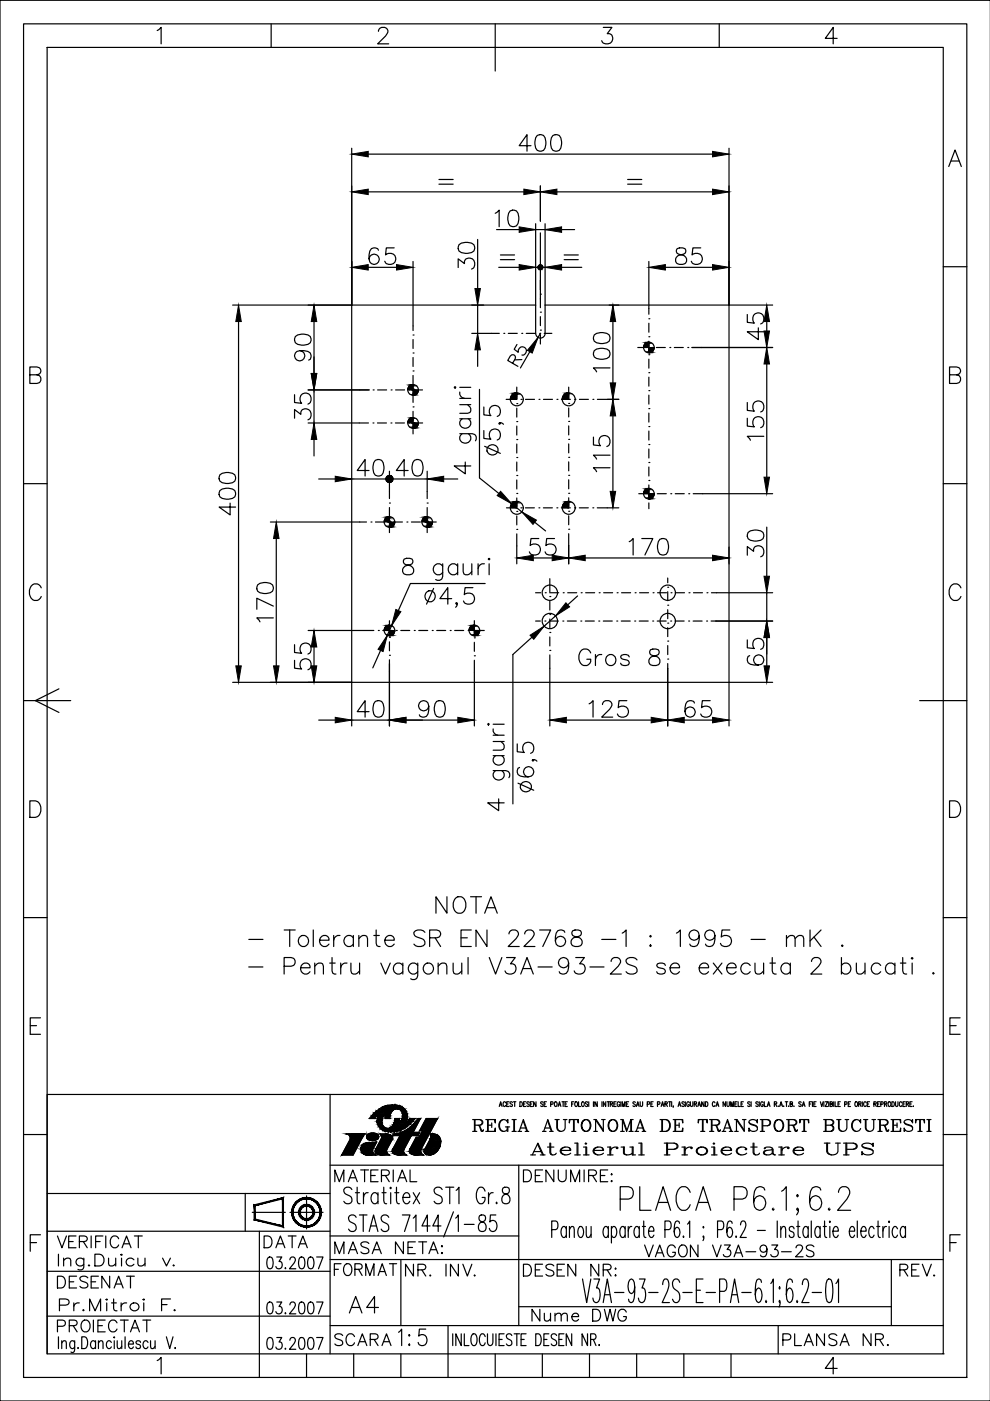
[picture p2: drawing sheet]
<svg xmlns="http://www.w3.org/2000/svg" width="210mm" height="297mm" viewBox="0 0 210 297" stroke-linecap="round" stroke-linejoin="round" font-family="sans-serif">
<defs><g id="words">
<text font-size="10.1" x="130.2" y="258.9">PLACA P6.1;6.2</text>
<text font-size="8.4" x="51.5" y="208.8">- Pentru vagonul V3A-93-2S se executa 2 bucati .</text>
<g font-size="7.9">
<text x="107.6" y="97.7" transform="rotate(-90 107.6 97.7)">5,5</text>
<text x="114.7" y="169" transform="rotate(-90 114.7 169)">6,5</text>
</g>
<g font-size="7.5">
<text x="112.5" y="79" transform="rotate(-90 112.5 79)">R5</text>
<text x="88.9" y="129.8">4,5</text>
</g>
<g font-size="7.1">
<text x="109" y="33.2">400</text>
<text x="103.7" y="49.4">10</text>
<text x="76.9" y="57.1">65</text>
<text x="101.6" y="58.2" transform="rotate(-90 101.6 58.2)">30</text>
<text x="142.2" y="57.1">85</text>
<text x="163" y="73.4" transform="rotate(-90 163 73.4)">45</text>
<text x="130.2" y="80.1" transform="rotate(-90 130.2 80.1)">100</text>
<text x="163" y="94.5" transform="rotate(-90 163 94.5)">155</text>
<text x="130.2" y="101.2" transform="rotate(-90 130.2 101.2)">115</text>
<text x="74.4" y="102.3">40</text>
<text x="82.9" y="102.3">40</text>
<text x="50.8" y="110.4" transform="rotate(-90 50.8 110.4)">400</text>
<text x="111.1" y="118.9">55</text>
<text x="132.3" y="118.9">170</text>
<text x="163" y="119.2" transform="rotate(-90 163 119.2)">30</text>
<text x="58.9" y="133" transform="rotate(-90 58.9 133)">170</text>
<text x="163" y="142.2" transform="rotate(-90 163 142.2)">65</text>
<text x="91.4" y="194.7">NOTA</text>
<text x="51.5" y="201.8">- Tolerante SR EN 22768 -1 : 1995 - mK .</text>
<text x="72.7" y="279.8">A4</text>
<text x="83.3" y="286.5">1:5</text>
</g>
<g font-size="6.6">
<text x="66.7" y="77.6" transform="rotate(-90 66.7 77.6)">90</text>
<text x="66.7" y="90.3" transform="rotate(-90 66.7 90.3)">35</text>
<text x="66.7" y="143.2" transform="rotate(-90 66.7 143.2)">55</text>
<text x="121.4" y="142.2">Gros 8</text>
<text x="74.4" y="153.1">40</text>
<text x="87.5" y="153.1">90</text>
<text x="123.8" y="153.1">125</text>
<text x="143.9" y="153.1">65</text>
</g>
<text font-size="6.2" x="10.9" y="274.5">DESENAT</text>
<g font-size="5.7">
<text x="99.1" y="240.9">REGIA AUTONOMA DE TRANSPORT BUCURESTI</text>
<text x="69.8" y="251.9">MATERIAL</text>
<text x="109.7" y="251.9">DENUMIRE:</text>
<text x="111.1" y="246.2">Atelierul Proiectare UPS</text>
<text x="10.9" y="265.6">VERIFICAT</text>
<text x="54.7" y="265.6">DATA</text>
<text x="69.8" y="267.1">MASA NETA:</text>
<text x="135.5" y="267.8">VAGON V3A-93-2S</text>
<text x="69.5" y="271.6">FORMAT</text>
<text x="84.7" y="271.6">NR. INV.</text>
<text x="109.7" y="271.6">DESEN NR:</text>
<text x="189.4" y="271.6">REV.</text>
<text x="11.3" y="279">Pr.Mitroi F.</text>
<text x="111.5" y="281.2">Nume DWG</text>
<text x="10.9" y="283.6">PROIECTAT</text>
<text x="69.8" y="286.5">SCARA</text>
<text x="164.7" y="286.5">PLANSA NR.</text>
</g>
<g font-size="4">
<text x="91.7" y="40.2">=</text>
<text x="131.9" y="40.2">=</text>
<text x="104.8" y="56.4">=</text>
<text x="118.5" y="56.4">=</text>
</g>
</g></defs>
<!-- layer: 0 -->
<path d="M200 287h.1" fill="none" stroke="#000" stroke-width=".21"/>
<g fill="#000" stroke="#000" stroke-width=".21">
<path d="M110.1 56.1l3.5 .6-3.5 .6zM115.6 56.7l3.5-.6v1.2zM106.1 104.2l2.4 2.6-3.1-1.7zM110.6 108.5l3.1 1.8-.7 .9zM82.1 134.7l-.9 3.4-1-.4zM83.9 129.2l1.1 .5-2 2.9zM112.4 134.7l3-1.9-2.2 2.7zM120 127.8l.8 .9-3 1.9zM83.5 238.2l1.4 1.5-1.6-1.1zM83.7 234.3l.9 .1zM83.7 235.2l.5-.1zM84.3 235.1l.4 .1z"/>
<path d="M84.5 238.1l.9 .8-.5 .8zM84.6 234.4l.5 .2zM83.3 238.6l1.6 1.1zM85.1 234.6l.7 .6zM84.5 238.1h1.4l-.5 .8zM85.4 238.9l.4 .4-.9 .4zM85.9 238.1l-.1 1.2-.4-.4zM85.9 238.1l.5 .8-.6 .4zM86.3 236.2l.1 .6zM86.1 239.6l.4-.3 1.1 .8zM74.2 241.4l2.7-.3-2.7 .6zM76.5 243.7l2.5 .2 .1 .6z"/>
<path d="M77.7 240.9v.3zM78.8 240.2h.1v1.6zM78.9 241.8h.2zM78.8 240.2l.1 1.6zM79.6 243.7v.5zM79.6 244.2l.2 .4zM80.7 240.6l.2 .4zM80.8 244.9l1.5-.2 .3 .2zM79.8 244.6l1 .3zM82 244l.1 .5zM82.9 240.7l.3 .4zM83.2 241.1l-.1 .5z"/>
<path d="M83.2 243.7v.5zM83.2 244.2l.3 .4zM83.3 240.4h.5l-.4 .4zM83.8 240.4l1.2-.1zM83.5 244.6l1 .3zM85.6 244.1l.1 .4zM85.6 243.7v.2zM86.9 243.7l-.1 .5zM86.8 244.2l.3 .4zM87.6 240.1h1.4l-.4 .7zM87.1 244.6l1 .3zM89.2 244.1l.1 .4z"/>
<path d="M89.3 243.7l-.1 .2zM90 243.8l-.1 .5zM89.9 244.3l.4 .4zM91.9 240.4l-.7 1.1zM90.3 244.7l1 .2zM91.6 240.4l-.3 .9zM91.4 240.8v.2zM91.9 244.7l.8-.7zM93.3 243.1l-.6 .9zM93.5 242l-.2 1.1z"/>
<path d="M78.8 236.5l.7 .6h-1.2zM78.8 236.5l.7 .6 .3-.4z"/>
<path d="M79.3 236l.5 .7-1-.2zM79.3 236l.5 .7 .3-.3z"/>
<path d="M79.3 236l.5-.4 .3 .8zM79.8 235.6l.3 .8 .3-.2z"/>
<path d="M79.8 235.6l.6-.5v1.1zM80.4 235.1v1.1h1.4z"/>
<path d="M79.9 237.6l.2 .6zM79.9 237.8l.2 .4z"/>
<path d="M79.9 237.6l.2 .6 .9-.7zM80.1 238.2l.9-.7v.5z"/>
<path d="M80 237.1l-.1 .5 1.2-.5zM79.9 237.6l1.2-.5-.1 .4z"/>
<path d="M80.1 238.2l.2 .6 .7-.8zM81 238l.1 .4-.8 .4z"/>
<path d="M80.1 236.7l-.1 .4 1.4-.5zM80 237.1l1.4-.5-.3 .5z"/>
<path d="M80.3 238.8l.4 .5 .4-.9zM81.1 238.4l.1 .4-.5 .5z"/>
<path d="M80.4 235.1l.7-.4 .7 1.5zM81.1 234.7l.7 1.5z"/>
<path d="M80.4 236.2l-.3 .5 1.7-.5zM80.1 236.7l1.7-.5-.4 .4z"/>
<path d="M80.7 239.3l.5 .4v-.9zM81.2 238.8l.4 .3-.4 .6z"/>
<path d="M81.6 239.1l-.4 .6 .5 .2zM81.6 239.1l.3 .1-.2 .7z"/>
<path d="M81.9 239.2l-.2 .7 .6 .1zM81.9 239.2l.4 .1v.7z"/>
<path d="M81.8 234.4h.4l-.4 1.8zM82.2 234.4l-.4 1.8zM81.8 234.4v1.8zM81.1 234.7l.7 1.5v-1.8z"/>
<path d="M82.3 239.3v.7h.5zM82.3 239.3l.4-.2 .1 .9z"/>
<path d="M81.7 236.8h.9v.3zM81.7 236.8v.3h.9z"/>
<path d="M81.7 236.5l1-.1-.1 .4zM81.7 236.5v.3h.9z"/>
<path d="M81.8 236.2l1.1-.3-.2 .5zM81.8 236.2l-.1 .3 1-.1z"/>
<path d="M83.1 234.3h.6l-1.9 1.9zM83.7 234.3l-1.9 1.9zM83.1 234.3l-1.3 1.9zM82.2 234.4l-.4 1.8 1.3-1.9z"/>
<path d="M81.8 236.2l1.6-.9-.5 .6zM81.8 236.2l1.1-.3z"/>
<path d="M83 239l.5 1 .6-.1zM83.3 238.6l.8 1.3-1.1-.9z"/>
<path d="M83.6 238l-.1 .2 1-.1zM83.5 238.2l1-.1 .4 1.6z"/>
<path d="M83.7 237.1v.5l1-.5zM83.7 237.6l1-.5-.1 .5z"/>
<path d="M83.7 237.6l-.1 .4 1-.4zM83.6 238l1-.4-.1 .5z"/>
<path d="M83.7 234.3l.2 .8-.5 .2zM83.7 234.3l-1.9 1.9 1.6-.9z"/>
<path d="M83.3 238.6l.8 1.3 .8-.2zM83.3 238.6l1.6 1.1z"/>
<path d="M84.1 235.1h.4zM84.1 235.1h.4z"/>
<path d="M83.9 235.1l.7-.7-.1 .7zM83.7 234.3l.2 .8 .7-.7z"/>
<path d="M85 237.6l.9 .5h-1.4zM85 237.6l.9 .5 .2-.4z"/>
<path d="M84.5 235.1l.6-.5-.2 .7zM84.6 234.4l-.1 .7 .6-.5z"/>
<path d="M85.2 237.2l.9 .5-1.1-.1zM85.2 237.2l.9 .5 .2-.4z"/>
<path d="M84.9 235.3l.9-.1-.7 .4zM85.1 234.6l-.2 .7 .9-.1z"/>
<path d="M85.3 236.8l1 .5-1.1-.1zM85.3 236.8l1 .5 .1-.5z"/>
<path d="M85.1 235.6h1l-.8 .5zM85.1 235.6h1l-.3-.4z"/>
<path d="M85.4 236.5l1 .3h-1.1zM85.4 236.5l1 .3-.1-.6z"/>
<path d="M85.3 236.1l1 .1-.9 .3zM85.3 236.1l1 .1-.2-.6z"/>
<path d="M85.2 240.1h2.4l-2-.2zM85.2 240.1h2.4l-2.1 .1z"/>
<path d="M85.6 239.9l2 .2-1.5-.5zM85.6 239.9l2 .2z"/>
<path d="M85.9 238.1l1.1 .2-.7-.5zM85.9 238.1l1.1 .2-.6 .6z"/>
<path d="M86.6 237.5l-.3 .3h1.3zM86.3 237.8h1.3l-.6 .5z"/>
<path d="M86.8 237.1l-.2 .4 1.5-.4zM86.6 237.5l1.5-.4-.5 .7z"/>
<path d="M87 238.9l.6 1.2-.3-1.5zM87 238.9l.6 1.2zM86.5 239.3l1.1 .8zM86.5 239.3l.5-.4 .6 1.2z"/>
<path d="M88.2 237.7l-.4 .5-.2 1.9zM87.8 238.2l-.2 1.9zM87.3 238.6l.3 1.5zM87.8 238.2l-.2 1.9-.3-1.5z"/>
<path d="M88.6 237.1l-.4 .6 .9-.6zM88.2 237.7l.9-.6-1.5 3z"/>
<path d="M89.6 239.7l-.8 1.4 4-4zM92.8 237.1l-3.5 6.6-.5-2.6z"/>
<path d="M90.3 237.1l-1.3 2.6 3.8-2.6zM89 239.7l3.8-2.6-3.2 2.6z"/>
<path d="M53.9 255.4l.2 .2 6-1.7zM54.1 255.6l6-1.7-.2 .3zM60.1 253.9l-.2 .3 .2 6zM59.9 254.2l.2 6-.2-.3zM53.9 258.6l6.2 1.6-.2-.3zM53.9 258.6l.2-.1 5.8 1.4zM53.9 255.4v3.2l.2-.1zM53.9 255.4l.2 .2v2.9z"/>
<path d="M64.8 258.4l.2 .3h-.3zM64.8 258.4l.2 .3v-.3zM65 258.4l.2 .3h-.2zM65 258.4l.2 .3v-.3zM65.2 258.4l.3 .2-.3 .1zM65.2 258.4l.3 .2-.1-.2zM65.4 258.4l.3 .1-.2 .1zM65.4 258.4l.3 .1-.1-.2zM65.6 258.3l.3 .1-.2 .1zM65.6 258.3l.3 .1-.1-.2zM65.8 258.2h.3l-.2 .2zM65.8 258.2h.3l-.1-.2zM66 258h.3l-.2 .2zM66.1 257.8l-.1 .2h.3zM66.1 257.8h.3l-.1 .2zM66.2 257.7l-.1 .1h.3zM66.2 257.7l.3-.1-.1 .2zM66.3 257.5l-.1 .2 .3-.1zM66.3 257.5l.3-.2-.1 .3zM66.3 257.3v.2l.3-.2zM66.3 257.3l.3-.3v.3zM66.4 257l-.1 .3 .3-.3zM66.6 256.8v.2h-.2zM66.3 256.8l.1 .2 .2-.2zM66.5 256.5l.1 .3h-.3zM66.3 256.6v.2l.2-.3zM66.4 256.3l.1 .2-.2 .1zM66.2 256.4l.1 .2 .1-.3zM66.3 256.1l.1 .2-.2 .1zM66.1 256.2l.1 .2 .1-.3zM66.1 255.9l.2 .2-.2 .1zM66 256.1l.1 .1v-.3zM65.9 255.7l.2 .2-.1 .2zM65.9 255.7l-.1 .2 .2 .2zM65.7 255.6l.2 .1-.1 .2zM65.7 255.6l-.1 .2 .2 .1zM65.5 255.5l.2 .1-.1 .2zM65.5 255.5l-.1 .2 .2 .1zM65.2 255.4l.3 .1-.1 .2zM65.2 255.4v.3h.2zM65 255.4h.2v.3zM65 255.4v.3h.2zM64.7 255.4h.3v.3zM64.7 255.4l.1 .3h.2zM64.5 255.5l.2-.1 .1 .3zM64.5 255.5l.1 .2h.2zM64.3 255.6l.2-.1 .1 .2zM64.3 255.6l.1 .2 .2-.1zM64 255.7l.3-.1 .1 .2zM64 255.7l.2 .2 .2-.1zM63.8 255.9l.2-.2 .2 .2zM63.8 255.9l.2 .2 .2-.2zM63.8 255.9l.2 .2h-.3zM63.7 256.1l.2 .1 .1-.1zM63.7 256.1l.2 .1-.4 .1zM63.5 256.3l.3 .1 .1-.2zM63.5 256.3l.3 .1-.4 .1zM63.4 256.5l.3 .1 .1-.2zM63.4 256.5l.3 .1-.3 .2zM63.4 256.8h.2l.1-.2zM63.4 256.8h.2l-.2 .2zM63.4 257h.2v-.2zM63.4 257h.2l-.2 .3zM63.6 257l-.2 .3h.2zM63.4 257.3h.2l-.2 .3zM63.6 257.3l-.2 .3 .3-.1zM63.4 257.6l.3-.1-.2 .3zM63.7 257.5l-.2 .3 .3-.1zM63.5 257.8l.3-.1-.1 .3zM63.8 257.7l-.1 .3 .2-.2zM63.7 258l.2-.2-.1 .4zM63.9 257.8l-.1 .4 .2-.2zM64 258v.4l-.2-.2zM64 258v.4l.2-.2zM64.2 258.2l.1 .3-.3-.1zM64.2 258.2l.1 .3 .1-.2zM64.4 258.3l.1 .3-.2-.1zM64.4 258.3l.1 .3 .1-.2zM64.6 258.4l.1 .3-.2-.1zM64.6 258.4l.1 .3 .1-.3z"/>
<path d="M65 253.9h.3v.3zM65 253.9v.3h.3zM64.6 253.9h.4v.3zM64.6 253.9l.1 .3h.3zM64.3 254l.3-.1 .1 .3zM64.3 254l.1 .2h.3zM64 254.1l.3-.1 .1 .2zM64 254.1v.2l.4-.1zM63.6 254.2l.4-.1v.2zM63.6 254.2l.1 .3 .3-.2zM63.3 254.4l.3-.2 .1 .3zM63.3 254.4l.2 .2 .2-.1zM63 254.6l.3-.2 .2 .2zM63 254.6l.2 .2 .3-.2zM62.8 254.8l.2-.2 .2 .2zM62.8 254.8l.2 .2 .2-.2zM62.8 254.8l.2 .2-.5 .1zM62.5 255.1l.2 .2 .3-.3zM62.5 255.1l.2 .2-.4 .1zM62.3 255.4l.3 .1 .1-.2zM62.3 255.4l.3 .1-.4 .2zM62.2 255.7l.2 .1 .2-.3zM62.2 255.7l.2 .1-.4 .2zM62 256l.3 .1 .1-.3zM62 256l.3 .1-.4 .2zM61.9 256.3l.3 .1 .1-.3zM61.9 256.3l.3 .1-.3 .3zM61.9 256.7h.2l.1-.3zM61.9 256.7h.2l-.2 .3zM62.1 256.7l-.2 .3h.2zM61.9 257h.2l-.2 .4zM62.1 257l-.2 .4h.2zM61.9 257.4h.2l-.2 .3zM62.1 257.4l-.2 .3h.3zM61.9 257.7h.3l-.2 .4zM62.2 257.7l-.2 .4 .3-.1zM62 258.1l.3-.1-.1 .4zM62.3 258l-.1 .4 .2-.1zM62.2 258.4l.2-.1-.1 .4zM62.4 258.3l-.1 .4 .3-.1zM62.3 258.7l.3-.1-.1 .4zM62.6 258.6l-.1 .4 .2-.2zM62.5 259l.2-.2 .1 .5zM62.7 258.8l.1 .5 .2-.2zM62.8 259.3l.2-.2v.4zM63 259.1v.4l.2-.2zM63.2 259.3l.1 .4-.3-.2zM63.2 259.3l.1 .4 .2-.2zM63.5 259.5l.1 .4-.3-.2zM63.5 259.5l.1 .4 .1-.3zM63.7 259.6l.3 .4-.4-.1zM63.7 259.6l.3 .4v-.2zM64 259.8l.3 .3-.3-.1zM64 259.8l.3 .3 .1-.3zM64.4 259.8l.2 .4-.3-.1zM64.4 259.8l.2 .4 .1-.3zM64.7 259.9l.3 .3h-.4zM64.7 259.9l.3 .3v-.3zM65 259.9l.3 .3h-.3zM65 259.9l.3 .3v-.3zM65.3 259.9l.4 .2-.4 .1zM65.3 259.9l.4 .2-.1-.3zM65.6 259.8l.4 .2-.3 .1zM65.6 259.8l.4 .2-.1-.2zM65.9 259.8l.4 .1-.3 .1zM65.9 259.8l.4 .1-.1-.3zM66.2 259.6l.5 .1-.4 .2zM66.2 259.6l.5 .1-.2-.2zM66.5 259.5h.4l-.2 .2zM66.5 259.5h.4l-.1-.2zM66.8 259.3h.4l-.3 .2zM66.8 259.3h.4l-.2-.2zM67 259.1l.4-.1-.2 .3zM67.2 258.8l-.2 .3 .4-.1zM67.2 258.8l.4-.1-.2 .3zM67.4 258.6l-.2 .2 .4-.1zM67.4 258.6l.4-.2-.2 .3zM67.6 258.3l-.2 .3 .4-.2zM67.6 258.3l.3-.2-.1 .3zM67.7 258l-.1 .3 .3-.2zM67.7 258l.3-.3-.1 .4zM67.8 257.7l-.1 .3 .3-.3zM67.8 257.7l.3-.3-.1 .3zM67.8 257.4v.3l.3-.3zM68.1 257v.4h-.3zM67.9 257l-.1 .4 .3-.4zM68.1 256.7v.3h-.2zM67.8 256.7l.1 .3 .2-.3zM68 256.3l.1 .4h-.3zM67.8 256.4v.3l.2-.4zM67.9 256l.1 .3-.2 .1zM67.7 256.1l.1 .3 .1-.4zM67.8 255.7l.1 .3-.2 .1zM67.6 255.8l.1 .3 .1-.4zM67.6 255.4l.2 .3-.2 .1zM67.4 255.5l.2 .3v-.4zM67.4 255.1l.2 .3-.2 .1zM67.2 255.3l.2 .2v-.4zM67.2 254.8l.2 .3-.2 .2zM67.2 254.8l-.2 .2 .2 .3zM66.9 254.6l.3 .2-.2 .2zM66.9 254.6l-.1 .2 .2 .2zM66.7 254.4l.2 .2-.1 .2zM66.7 254.4l-.2 .2 .3 .2zM66.3 254.2l.4 .2-.2 .2zM66.3 254.2l-.1 .3 .3 .1zM66 254.1l.3 .1-.1 .3zM66 254.1l-.1 .2 .3 .2zM65.7 254l.3 .1-.1 .2zM65.7 254l-.1 .2 .3 .1zM65.3 253.9l.4 .1-.1 .2zM65.3 253.9v.3h.3z"/>
<path d="M73.3 240.4h4.1zM73.7 240.5l3.7-.1-.2 .3z"/>
<path d="M73.7 240.5l.3 .3 3.2-.1zM74 240.8l3.2-.1-.3 .3z"/>
<path d="M74.2 241.7l-1.7 3.2 4.4-3.8zM72.5 244.9l4.4-3.8-2 3.8z"/>
<path d="M74.2 241.2v.2l2.7-.3zM74.2 241.4l2.7-.3z"/>
<path d="M76.5 243.7l.4 .8zM76.6 244l.3 .5z"/>
<path d="M76.5 243.7l.4 .8h2.2zM76.9 244.5h2.2l.3 .3z"/>
<path d="M76.8 242.7l-.3 1 2.7-.3zM76.5 243.7l2.7-.3-.2 .5z"/>
<path d="M76.8 242.7l-.3 1zM76.7 242.9l-.2 .8z"/>
<path d="M76.9 244.5l.9 .4zM77.1 244.7l.7 .2z"/>
<path d="M76.9 244.5l.9 .4 1.6-.1zM77.8 244.9l1.6-.1 .4 .1z"/>
<path d="M74 240.8l2.9 .2v.1zM74 240.8l.2 .4 2.7-.1z"/>
<path d="M76.8 242.7l3.1-.6-2.2 .2zM76.8 242.7l3.1-.6-.7 1.3z"/>
<path d="M76.8 242.7l.9-.4zM76.8 242.7l.5-.3z"/>
<path d="M77.8 240.7v.6zM77.7 240.9l.1 .4z"/>
<path d="M77.9 240.6l-.1 .1 .1 .8zM77.8 240.7l.1 .8-.1-.2z"/>
<path d="M77.9 240.6l.2 1v-1.2zM77.9 240.6l.2 1-.2-.1z"/>
<path d="M78.1 240.4l.2 1.3-.1-1.3zM78.1 240.4l.2 1.3-.2-.1z"/>
<path d="M78.2 240.4l.2 1.4v-1.5zM78.2 240.4l.2 1.4-.1-.1z"/>
<path d="M78.4 240.3l.2 1.5-.1-1.5zM78.4 240.3l.2 1.5h-.2z"/>
<path d="M78.5 240.3l.2 1.5v-1.6zM78.5 240.3l.2 1.5h-.1z"/>
<path d="M78.7 240.2l.1 1.6v-1.6zM78.7 240.2l.1 1.6z"/>
<path d="M78.9 240.2v1.6l.2-1.6zM79.1 240.2v1.6h-.2z"/>
<path d="M79.1 240.2v1.6zM79.1 240.2l.1 1.6z"/>
<path d="M79.2 240.2v1.6h.1zM79.2 240.2h.1v1.6z"/>
<path d="M79.3 240.2v1.6h.1zM79.3 240.2h.1v1.6z"/>
<path d="M79.4 240.2v1.6h.2zM79.4 240.2l.2 .1v1.5z"/>
<path d="M79.6 244.2l.2 .4 2.2-.8zM79.8 244.6l2.2-.8-.1 .5z"/>
<path d="M79.6 240.3v1.5l.1-.1zM79.6 240.3h.1v1.4z"/>
<path d="M79.6 243.7v.5l3.5-2.6zM79.6 244.2l3.5-2.6-1.1 2.2z"/>
<path d="M79.7 240.3v1.4l.2-.1zM79.7 240.3l.2 .1v1.2z"/>
<path d="M79.8 244.6l1 .3 1.1-.6zM80.8 244.9l1.1-.6 .4 .4z"/>
<path d="M79.9 240.4v1.2l.1-.1zM79.9 240.4l.1 .1v1z"/>
<path d="M80 240.5v1l.1-.1zM80 240.5l.1 .9z"/>
<path d="M80.1 240.6v.8zM80.1 240.6l.1 .7z"/>
<path d="M80.2 240.7v.6zM80.2 240.7l.1 .4z"/>
<path d="M80.3 240.8v.3zM80.3 240.9v.2z"/>
<path d="M80.5 240.4l.4 .4 1-.4zM80.9 240.8l1-.4 1 .3z"/>
<path d="M80.9 241.4l-1.3 2.3 3.6-2.6zM79.6 243.7l3.6-2.6-.1 .5z"/>
<path d="M80.9 240.8v.6l2-.7zM80.9 241.4l2-.7 .3 .4z"/>
<path d="M81.9 240.4l1 .3zM82.3 240.5l.6 .2z"/>
<path d="M82.7 239.1l.1 .9h.7zM82.7 239.1l.3-.1 .5 1z"/>
<path d="M83.2 244.2l.3 .4 2.1-.3zM83.5 244.6l2.1-.3 .3 .4z"/>
<path d="M83.2 243.7v.5l2.4-.4zM83.2 244.2l2.4-.4v.5z"/>
<path d="M83.4 240.8l.4-.4 4.8 .4zM83.8 240.4l4.8 .4-1-.7z"/>
<path d="M83.5 244.6l1 .3 1.4-.2zM84.5 244.9l1.4-.2 .3 .2z"/>
<path d="M84.8 240.8l-1.6 2.9 4-2.9zM83.2 243.7l4-2.9-1.6 3z"/>
<path d="M85.2 240.1l-.2 .2 .5-.1zM84.7 240.2l.5-.1-.2 .2z"/>
<path d="M86.8 244.2l.3 .4 2.1-.3zM87.1 244.6l2.1-.3-1.1 .6z"/>
<path d="M86.9 243.7l-.1 .5 2.4-.4zM86.8 244.2l2.4-.4v.5z"/>
<path d="M88.2 241.1l-1.3 2.6 1.9-2.6zM88.8 241.1l.4 2.7-2.3-.1zM88.8 241.1l.4 2.7z"/>
<path d="M88.1 244.9l1.4-.2 .3 .2zM88.1 244.9l1.4-.2-.3-.4z"/>
<path d="M90 243.8l.3 .9-.4-.4zM90 243.8l.3 .9 1 .2zM90.3 244.7l1 .2z"/>
<path d="M91.2 241.5l2.1 1.6-3.3 .7zM91.2 241.5l2.1 1.6 .2-1.1z"/>
<path d="M91.2 240.4l.1 .2 .3-.2zM91.3 240.6l.3-.2-.1 .2z"/>
<path d="M90 243.8l1.3 1.1 .6-.2zM90 243.8l2.7 .2-.8 .7zM90 243.8l2.7 .2 .6-.9z"/>
<path d="M91.3 240.6l.1 .2 .1-.2zM91.5 240.6l-.1 .2z"/>
<path d="M91.6 240.4h.3l-.5 .6zM91.9 240.4l-.6 .8z"/>
<path d="M91.9 240.4l.5 .1 .6 .4zM92.4 240.5l.6 .4z"/>
<path d="M93 240.9l.5 1.1zM93.2 241.1l.3 .9z"/>
<path d="M91.2 241.5l1.8-.6 .5 1.1zM91.9 240.4l-.7 1.1 1.8-.6z"/>
</g>
<g fill="none" stroke="#000" stroke-width=".25">
<path d="M5 5.1h200v286.9h-200zM10 10.1h190v276.9h-190zM33.3 6.5l.9-.7v3.5M57.5 5.1v5M80.2 6.6a.87 .87 0 0 1 .7-.8h.7a.85 .85 0 0 1 .5 1.3l-2 2.2h2.3M105 5.1v10M127.9 5.8h1.8l-1 1.3a1.12 1.12 0 0 1 1.2 1.3 1.12 1.12 0 0 1-1.5 .9l-.5-.2-.3-.5M152.5 5.1v5M177.5 8.1h-2.5l1.7-2.3v3.5M210 .1h-210v296.9h210M201.2 35.3l1.3-3.5 1.3 3.5M201.7 34.1h1.6"/>
<path d="M114.6 59.4v2M200 56.6h5M6.3 79.5h1.5l.5-.2a.82 .82 0 0 0 0-1.3l-.5-.2h-1.5v3.5h1.5a.92 .92 0 0 0 .9-.9 .92 .92 0 0 0-.9-.9M87.6 71h.1M87.6 74.8h.1M87.6 78.7h.1M87.6 69.1v1M87.6 72v1.9M87.6 75.8v1.9M87.6 79.6v1.9M114.6 66.2h.1M114.6 62.4h.1"/>
<path d="M114.6 63.3v1.9M114.6 67.1v1.9M115.4 70.7h1.6M115.6 70.7a1 1 0 0 1-1 1 1 1 0 0 1-1-1v-6h-39v80h80v-80h-39v6M135.2 73.7h2.1M137.6 67.6h.1M137.6 71.4h.1M137.6 75.2h.1M137.6 79h.1M137.6 65.4v1.2M137.6 68.5v1.9M137.6 72.3v1.9"/>
<path d="M137.6 76.2v1.9M137.6 80v1.9M138.2 73.7h.1M139.2 73.7h1.9M142 73.7h.1M143 73.7h1.9M145.8 73.7h.1M146.8 73.7h2M201.3 79.5h1.5l.5-.2a.82 .82 0 0 0 0-1.3l-.5-.2h-1.5v3.5h1.5a.92 .92 0 0 0 .9-.9 .92 .92 0 0 0-.9-.9M76.2 89.7h1.9M76.3 82.7h1.9M79.1 89.7h.1"/>
<path d="M79.1 82.7h.1M80 89.7h1.9M80.1 82.7h1.9M82.9 89.7h.1M82.9 82.7h.1M83.8 89.7h1.9M83.9 82.7h1.9M86.7 89.7h.1M86.7 82.7h.1M87.6 82.5h.1M87.6 86.3h.1M87.6 90.1h.1"/>
<path d="M87.6 83.4v1.9M87.6 87.2v1.9M87.6 91v1M87.7 89.7h1.9M87.7 82.7h1.9M96.3 82.1l.2-.1 .1 .1-.1 .2zM97.5 92h2.7a.92 .92 0 0 1 .7 .5 .92 .92 0 0 1-.1 1M97.5 83.1a1.11 1.11 0 0 0 1 1.4M97.5 88.8h2.3M97.5 85.8h2.3M97.5 84.5h2.3M97.5 82.1h2.3"/>
<path d="M98 92a1.12 1.12 0 0 0-.2 1.6 1.12 1.12 0 0 0 1.7 0 1.12 1.12 0 0 0-.2-1.6M98 88.8a1.12 1.12 0 0 0-.2 1.6 1.12 1.12 0 0 0 1.7 0 1.12 1.12 0 0 0-.2-1.6M98.6 98v2.5l-2.3-1.7h3.5M99.1 85.8l.7 .8-.2 .9-.5 .1h-1.6M101.7 82.6v18.7l14 11.3M109.6 82.1v2.5M110.5 84.7h.1M111.4 84.7h1.9M114.3 84.7h.1M115.2 84.7h1.9M118.1 84.7h.1M119 84.7h1.9"/>
<path d="M120.6 85.5h.1M120.6 89.4h.1M120.6 93.2h.1M120.6 97h.1M120.6 82.1v2.5M120.6 86.5v1.9M120.6 90.3v1.9M120.6 94.1v1.9M120.6 97.9v1.9M121.9 84.7h.1M122.9 84.7h1.9M125.7 84.7h.1"/>
<path d="M126.7 84.7h2.2M137.6 82.8h.1M137.6 86.6h.1M137.6 90.4h.1M137.6 94.3h.1M137.6 98.1h.1M137.6 83.8v1.9M137.6 87.6v1.9M137.6 91.4v1.9M137.6 95.2v1.9M137.6 99v1.9M5 102.5h5"/>
<path d="M76.3 110.7h1.4M78.7 110.7h.1M79.6 110.7h1.9M82.5 110.7h.1M82.6 106.7h.1M82.6 110.5h.1M82.6 104.2v1.5M82.6 107.6v1.9M82.6 111.4v1.5M83.4 110.7h1.9M85.7 118.5a.71 .71 0 0 0 .3 1.2 1.59 1.59 0 0 1 1.7 1 .91 .91 0 0 1-.8 1.2h-.7a1 1 0 0 1-.9-1.1 1 1 0 0 1 1.1-.9l.6-.2a.71 .71 0 0 0 .4-1.2l-.5-.1zM86.3 110.7h.1"/>
<path d="M87.2 110.7h1.9M90.1 110.7h.1M90.6 106.7h.1M90.6 110.5h.1M90.6 104.2v1.5M90.6 107.6v1.9M90.6 111.4v1.5M91 110.7h1.5M93.9 119.5v2.7a.91 .91 0 0 1-.6 .8 .91 .91 0 0 1-.9-.1M97 119.5v2.4M98.2 119.5v1.7l.2 .5 .8 .2 .8-.7M100 119.5v2.4"/>
<path d="M101.4 119.5v2.4M102.7 119.5a1.13 1.13 0 0 0-1.3 1M103.5 118.5l.2-.1 .2 .1-.2 .2zM103.7 119.5v2.4M107.4 107.7h2.1M109.6 100.8h.1M109.6 104.6h.1M109.6 108.4h.1M109.6 101.8v1.9M109.6 105.6v1.9M109.6 109.4v1.9M110.4 107.7h.1"/>
<path d="M111.4 107.7h1.9M114.3 107.7h.1M115.2 107.7h1.9M118.1 107.7h.1M119 107.7h1.9M120.6 100.8h.1M120.6 104.6h.1M120.6 108.4h.1M120.6 101.7v1.9M120.6 105.5v1.9M120.6 109.4v1.9M121.9 107.7h.1"/>
<path d="M122.8 107.7h1.9M125.7 107.7h.1M126.6 107.7h2.1M135.4 104.7h2.1M137.6 101.9h.1M137.6 105.7h.1M137.6 102.8v1.9M137.6 106.6v1.3M138.4 104.7h.1M139.4 104.7h1.9M142.2 104.7h.1M143.2 104.7h1.9"/>
<path d="M146 104.7h.1M147 104.7h2M200 102.5h5M8.7 124.6a1.29 1.29 0 0 0-1.4-.8 1.29 1.29 0 0 0-1.1 1.3 1.62 1.62 0 0 0 1.7 2.2l.7-.5 .1-.3M76.8 133.7h2.5M80.2 133.7h.1M81.2 133.7h1.9M82.6 138.9h.1M82.6 135.1h.1M82.6 131.6v2.6M82.6 136.1v1.9M82.6 139.9v2.6"/>
<path d="M84 133.7h.1M85 133.7h1.9M87.8 133.7h.1M88.8 133.7h1.9M91.6 133.7h.1M92.6 133.7h1.9M93.9 120a1.12 1.12 0 0 0-1.7-.1 1.12 1.12 0 0 0 0 1.6 1.12 1.12 0 0 0 1.7-.1M95.5 133.7h.1M96.4 133.7h1.9M97 120a1.12 1.12 0 0 0-1.6-.1 1.12 1.12 0 0 0 0 1.6 1.12 1.12 0 0 0 1.6-.1M99.3 133.7h.1M100.2 133.7h2.5"/>
<path d="M100.6 139h.1M100.6 135.2h.1M100.6 131.6v2.7M100.6 136.2v1.9M100.6 140v2.7M102.9 123.7h-15.9l-8 17.9M113.6 131.7h1M113.6 125.7h1M115.5 131.7h.1M115.6 125.7h.1M116.5 131.7h1.9M116.6 125.7h1.9"/>
<path d="M116.6 126.5h.1M116.6 130.3h.1M116.6 134.1h.1M116.6 137.9h.1M116.6 122.7v2.8M116.6 127.4v1.9M116.6 131.2v1.9M116.6 135.1v1.9M116.6 138.9v2.8M119.3 131.7h.1M119.4 125.7h.1M120.3 131.7h1.9"/>
<path d="M120.4 125.7h1.9M122.5 126.4l-13.8 12.4M123.1 131.7h.1M123.2 125.7h.1M124.1 131.7h1.9M124.2 125.7h1.9M127 131.7h.1M127 125.7h.1M127.9 131.7h1.9M128 125.7h1.9M130.8 131.7h.1M130.8 125.7h.1"/>
<path d="M131.7 131.7h1.9M131.8 125.7h1.9M134.6 131.7h.1M134.7 125.7h.1M135.5 131.7h1.9M135.6 125.7h1.9M138.4 131.7h.1M138.5 125.7h.1M139.3 131.7h1.9M139.4 125.7h1.9M141.6 132.1h.1M141.6 128.3h.1"/>
<path d="M141.6 124.5h.1M141.6 122.6v1M141.6 125.5v1.9M141.6 129.3v1.9M141.6 133.1v1.9M142.2 131.7h.1M142.3 125.7h.1M143.2 131.7h1.9M143.2 125.7h1.9M146 131.7h.1M146.1 125.7h.1M147 131.7h1.9"/>
<path d="M147 125.7h1.9M149.8 131.7h.1M149.9 125.7h.1M150.8 131.7h1M150.8 125.7h1.1M203.7 124.6a1.28 1.28 0 0 0-1.4-.8 1.28 1.28 0 0 0-1.1 1.3 1.61 1.61 0 0 0 1.7 2.2l.3-.2 .5-.6M5 148.5h10M12.5 146l-5 2.5 5 2.6M103.6 153.4l.1 .2-.1 .1-.2-.1zM104.6 154.5a1.13 1.13 0 0 0 1 1.4M104.6 157.2h2.3M104.6 155.9h2.3"/>
<path d="M104.6 153.6h2.3M106.2 157.2l.7 .8-.2 .9-.5 .2h-1.6M195 148.5h10M6.3 169.8h1.2a1.87 1.87 0 0 1 1.2 1.7 1.87 1.87 0 0 1-1.2 1.8h-1.2zM104.6 163.4h2.6a.92 .92 0 0 1 .8 .5 .92 .92 0 0 1-.1 1M104.6 160.2h2.3M105.1 163.4a1.12 1.12 0 0 0-.2 1.6 1.12 1.12 0 0 0 1.7 0 1.12 1.12 0 0 0-.2-1.6M105.1 160.2a1.12 1.12 0 0 0-.2 1.7 1.12 1.12 0 0 0 1.7 0 1.12 1.12 0 0 0-.2-1.7M105.7 169.4v2.5l-2.3-1.7h3.5M201.3 169.8h1.2a1.87 1.87 0 0 1 1.2 1.7 1.87 1.87 0 0 1-1.2 1.8h-1.2zM5 194.5h5M200 194.5h5"/>
<path d="M6.4 217.5h1.3M8.6 215.8h-2.2v3.5h2.2M201.4 217.5h1.3M203.6 215.8h-2.2v3.5h2.2M70 232v55M78.3 237.1h1.2M79.3 236l-.3 .3M79.9 237.6a2.37 2.37 0 0 0 2 2.3M80.4 236.2l-.3 .7-.1 .7M81.1 237.1a1.37 1.37 0 0 0 0 1.5 1.37 1.37 0 0 0 1.4 .6l.4-.2M81.8 236.2l-.1 .9h.9v-.2M82.6 236.7v.2"/>
<path d="M82.6 236.7h.1M82.7 236.3l-.1 .4M82.9 236l-.2 .3M83 235.8l-.1 .2M83.4 238.4l-.5 .6M83.6 238l-.2 .4M83.6 238h.1M83.6 237.9v.1M83.7 237.3v-.2h1l-.2 1M83.7 237.3l-.1 .6M83.8 235.1l-.8 .7M84.4 235.1l.3 .1"/>
<path d="M84.4 235.1h-.6M84.7 235.2l.6 .6M85.3 235.8l.1 .7-.1 .6M85.5 234.9a5 5 0 0 0-4.8 0M85.5 234.9l.7 .8M85.7 239.8l-1 .4-1.4 .2M86.2 235.7l.2 .6M86.4 236.3l-.1 1.1-.4 .7M86.8 237.1h1.3M87.6 237.8h-.1M88.2 237.7a.91 .91 0 0 1 .9-.6l-1.5 3h1.4l-.4 .7h-1.4l-1.6 3a.78 .78 0 0 0 .6 1.1h-1.7a1 1 0 0 1-1.2-1.2l1.5-2.9h-1.4M88.2 237.7l-1.2 1.2"/>
<path d="M90.3 237.1h2.5l-3.6 6.7a.79 .79 0 0 0 .6 1.1h-1.7a1.01 1.01 0 0 1-1.2-1.2l1.3-2.6h.6l.8-1.4h-.6zM105.9 234.6l.3-1 .2 1M106 234.3h.3M107.2 233.8a.29 .29 0 0 0-.3-.2 .29 .29 0 0 0-.2 .4v.2a.29 .29 0 0 0 .2 .4 .29 .29 0 0 0 .3-.2M107.4 234.1h.3M107.9 233.6h-.5v1M108.6 233.7l-.1-.1-.4 .1 .1 .3 .4 .2a.27 .27 0 0 1-.1 .4 .27 .27 0 0 1-.4-.2M108.9 233.6h.5M109.1 233.6v1M110.2 233.6a.5 .5 0 0 1 .6 .5 .5 .5 0 0 1-.6 .5zM111 234.1h.3M111.5 233.6h-.5v1"/>
<path d="M112.2 233.7l-.2-.1-.3 .1 .1 .3 .3 .2a.27 .27 0 0 1 0 .4 .27 .27 0 0 1-.4-.2M112.4 234.1h.3M112.9 233.6h-.5v1M113.6 233.6v1l-.5-1v1M115.1 233.7l-.1-.1-.4 .1 .1 .3 .3 .1a.27 .27 0 0 1 .1 .5 .27 .27 0 0 1-.5-.2M115.4 234.1h.3M115.8 233.6h-.4v1M116.8 234.1h.4v-.5h-.4v1M117.7 233.6h.1a.48 .48 0 0 1 .3 .5 .48 .48 0 0 1-.4 .4l-.2-.3zM118.3 234.6l.3-1 .3 1M118.4 234.3h.4M119.1 233.6h.6"/>
<path d="M119.4 233.6v1M119.8 234.1h.3M120.3 233.6h-.5v1M121.2 234.1h.3M121.7 233.6h-.5v1M122 233.6h.1a.48 .48 0 0 1 .4 .5 .48 .48 0 0 1-.5 .4l-.1-.3zM122.7 233.6v1h.4M123.4 233.6h.1a.48 .48 0 0 1 .4 .5 .48 .48 0 0 1-.5 .4l-.1-.3zM124.6 233.7l-.2-.1-.3 .1 .1 .3 .3 .2a.27 .27 0 0 1 0 .4 .27 .27 0 0 1-.4-.2M124.8 233.6v1M125.8 233.6v1M126.6 233.6v1l-.5-1v1"/>
<path d="M127.6 233.6v1M128.4 233.6v1l-.5-1v1M128.7 233.6h.5M129 233.6v1M129.4 234.1l.4-.1v-.4h-.4v1M129.6 234.1l.3 .5M130.2 234.1h.3M130.6 233.6h-.4v1M131.4 233.8a.29 .29 0 0 0-.3-.2 .29 .29 0 0 0-.2 .4v.2a.29 .29 0 0 0 .2 .4 .29 .29 0 0 0 .3-.4h-.2M131.6 233.6v1M131.9 234.6v-1l.3 1 .3-1v1M132.8 234.1h.3"/>
<path d="M133.3 233.6h-.5v1M134.7 233.7l-.2-.1-.3 .1 .1 .3 .3 .2a.27 .27 0 0 1 0 .4 .27 .27 0 0 1-.4-.2M134.9 234.6l.3-1 .3 1M135 234.3h.4M135.7 233.6v.7l.3 .3 .2-.3v-.7M137.2 234.1h.5v-.4l-.5-.1v1M138 234.1h.3M138.5 233.6h-.5v1M139.4 234.1h.4v-.5h-.4v1M140.2 234.6l.3-1 .3 1M140.3 234.3h.4M141 234.1l.4-.1v-.4h-.4v1"/>
<path d="M141.2 234.1l.3 .5M141.8 233.6h.5M142 233.6v1M142.4 233.6v1M143.8 234.6l.3-1 .3 1M143.9 234.3h.4M145.1 233.7l-.2-.1-.3 .1 .1 .3 .3 .2a.27 .27 0 0 1 0 .4 .27 .27 0 0 1-.4-.2M145.3 233.6v1M146.2 233.8a.29 .29 0 0 0-.4-.2 .29 .29 0 0 0-.2 .4v.2a.29 .29 0 0 0 .3 .4 .29 .29 0 0 0 .3-.4h-.2M146.4 233.6v.7l.2 .3 .3-.3v-.7M147.2 234.1l.4-.1v-.4h-.4v1M147.4 234.1l.3 .5"/>
<path d="M148 234.6l.3-1 .2 1M148.1 234.3h.3M149.3 233.6v1l-.5-1v1M149.6 233.6a.5 .5 0 0 1 .5 .5 .5 .5 0 0 1-.5 .5zM151.6 233.8a.29 .29 0 0 0-.4-.2 .29 .29 0 0 0-.2 .4v.2a.29 .29 0 0 0 .2 .4 .29 .29 0 0 0 .4-.2M151.8 234.6l.3-1 .3 1M151.9 234.3h.4M153.8 233.6v1l-.5-1v1M154.1 233.6v.7l.2 .3 .3-.2v-.8M154.9 234.6v-1l.3 1 .3-1v1M155.8 234.1h.3M156.3 233.6h-.5v1"/>
<path d="M156.5 233.6v1h.5M157.1 234.1h.3M157.6 233.6h-.5v1M159 233.7l-.1-.1-.4 .1 .1 .3 .4 .2a.27 .27 0 0 1-.1 .4 .27 .27 0 0 1-.4-.2M159.3 233.6v1M160.8 233.7l-.2-.1-.3 .1v.3l.4 .2a.27 .27 0 0 1-.1 .4 .27 .27 0 0 1-.3-.2M161 233.6v1M161.8 233.8a.29 .29 0 0 0-.3-.2 .29 .29 0 0 0-.2 .4v.2a.29 .29 0 0 0 .3 .4 .29 .29 0 0 0 .2-.4h-.2M162.1 233.6v1h.4M162.7 234.6l.3-1 .3 1M162.8 234.3h.4M164.2 234.1l.4-.1v-.4h-.4v1"/>
<path d="M164.4 234.1l.3 .5M165.3 234.6l.3-1 .3 1M165.4 234.3h.4M166.5 233.6h.5M166.8 233.6v1M167.5 234.1l.5-.1v-.3l-.5-.1v1l.5-.1v-.3l-.1-.1M169.9 233.7l-.2-.1-.3 .1v.3l.4 .2a.27 .27 0 0 1 0 .4 .27 .27 0 0 1-.4-.2M170.1 234.6l.3-1 .3 1M170.2 234.3h.4M171.6 234.1h.3M172.1 233.6h-.5v1M172.3 233.6v1"/>
<path d="M172.6 234.1h.2M173 233.6h-.4v1M173.9 233.6l.3 1 .3-1M174.7 233.6v1M175 233.6h.5l-.5 1h.5M175.7 233.6v1M176 234.1l.4-.1 .1-.3-.5-.1v1l.5-.1v-.3l-.2-.1M176.8 233.6v1M177.1 233.6v1h.4M177.7 234.1h.3M178.2 233.6h-.5v1M179.1 234.1h.4v-.5h-.4v1"/>
<path d="M179.9 234.1h.2M180.3 233.6h-.4v1M181.4 233.6h.1a.48 .48 0 0 1 .4 .5 .48 .48 0 0 1-.5 .4l-.1-.3zM182.1 234.1l.4-.1v-.3l-.4-.1v1M182.3 234.1l.3 .5M182.8 233.6v1M183.7 233.8a.29 .29 0 0 0-.4-.2 .29 .29 0 0 0-.2 .4v.2a.29 .29 0 0 0 .2 .4 .29 .29 0 0 0 .4-.2M183.9 234.1h.3M184.4 233.6h-.5v1M185.3 234.1l.4-.1v-.4h-.4v1M185.5 234.1l.3 .5M186.1 234.1h.3"/>
<path d="M186.5 233.6h-.4v1M186.8 234.1h.4v-.4l-.4-.1v1M187.5 234.1l.5-.1v-.3l-.5-.1v1M187.8 234.1l.2 .5M188.4 233.6h.1a.48 .48 0 0 1 .4 .5 .48 .48 0 0 1-.5 .4l-.1-.3zM189.1 233.6a.5 .5 0 0 1 .5 .5 .5 .5 0 0 1-.5 .5zM189.9 233.6v.7l.2 .3 .3-.2v-.8M191.2 233.8a.29 .29 0 0 0-.3-.2 .29 .29 0 0 0-.2 .4v.2a.29 .29 0 0 0 .2 .4 .29 .29 0 0 0 .3-.2M191.5 234.1h.2M191.9 233.6h-.4v1M192.2 234.1l.4-.1v-.3l-.4-.1v1M192.4 234.1l.3 .5"/>
<path d="M192.9 234.1h.3M193.4 233.6h-.5v1M200 232h-190v55M5 240.5h5M10 253h60M52 253v8M53.5 257h7M61.5 257h7M65 253.5v7M70 247h130M73.3 240.4h4.1M74.6 252.2a.87 .87 0 0 0-1.1-.5 .87 .87 0 0 0-.5 1.2l1.1 .6a.92 .92 0 0 1 .3 1.5 .92 .92 0 0 1-1.5-.3"/>
<path d="M75.5 258.1a.82 .82 0 0 0-1.1-.5 .82 .82 0 0 0-.4 1.2l1.1 .6a.88 .88 0 0 1 .2 1.5 .88 .88 0 0 1-1.4-.3M75.7 251.7v2.8l.1 .5 .5 .2M76.2 257.6h1.6M76.9 241.1l-2 3.8h-2.4l1.7-3.2M77 257.6v3.5M77.1 252.9v2.3M77.7 242.3l2.2-.2-.7 1.3M77.7 242.3a1.29 1.29 0 0 0-1.2 1.3 1.29 1.29 0 0 0 1.3 1.3h2l-.7-.4M78.6 259.9h1.2M80.1 253.4l-.4-.5a1.21 1.21 0 0 0-1.1 .8 1.21 1.21 0 0 0 .4 1.3l.7 .2 .4-.5M80.1 252.9v2.3M80.5 240.4h1.4"/>
<path d="M80.5 240.4l.3 .3 .1 .5-1.3 2.5a1.01 1.01 0 0 0 1.2 1.2h1.8a.81 .81 0 0 1-.6-1.1l1.1-2.2M81.4 251.7v2.8l.1 .5 .5 .2M82.4 258.1a.82 .82 0 0 0-1.1-.5 .82 .82 0 0 0-.4 1.2l1.1 .6a.88 .88 0 0 1 .2 1.5 .88 .88 0 0 1-1.4-.3M82.8 252.9v2.3M84.1 251.7v2.8l.1 .5 .5 .2M85.3 257.6h1.6l-1.1 3.5M85.4 253.9h1.5a.72 .72 0 0 0-.4-1 .72 .72 0 0 0-1 .5 1.18 1.18 0 0 0 .9 1.8l.5-.5M87.6 258.3l.6-.7v3.5M87.6 252.9l1.4 2.3M89 252.9l-1.4 2.3M91.2 259.9h-1.7l1.1-2.3v3.5M91.2 240.4a1.82 1.82 0 0 1 1.9 .7 1.82 1.82 0 0 1 .2 2"/>
<path d="M91.2 241.5l-1.2 2.3a.91 .91 0 0 0 .3 1 .91 .91 0 0 0 1 .1 2.54 2.54 0 0 0 2-1.8M93.5 259.9h-1.7l1.1-2.3v3.5M93.8 252.2a.87 .87 0 0 0-1.2-.5 .87 .87 0 0 0-.4 1.2l1.1 .6a.92 .92 0 0 1 .2 1.5 .92 .92 0 0 1-1.5-.3M94.5 251.7h1.7M95.4 251.7v3.5M96.1 256.9l-2 5.4M96.6 258.3l.6-.7v3.5M96.7 252.4l.6-.7v3.5M98.4 259.6h2.1M101.7 257.8a.86 .86 0 0 0 .7 1.3 1.02 1.02 0 0 1 .7 1.2 1.02 1.02 0 0 1-1.1 .8 1.16 1.16 0 0 1-.5-1.3 1.16 1.16 0 0 1 1.1-.9 .74 .74 0 0 0 .4-.7 .74 .74 0 0 0-.5-.6zM102.8 252.5a.86 .86 0 0 0-.8-.8 .86 .86 0 0 0-.9 .8 2.31 2.31 0 0 0 .6 2.7 1 1 0 0 0 1.1-1.3h-.6M103.6 252.9v2.3"/>
<path d="M104.6 252.9a.91 .91 0 0 0-1 1M105.1 257.6h-1.1l-.1 1.5a.77 .77 0 0 1 .7-.4 .77 .77 0 0 1 .7 .6 1.18 1.18 0 0 1-1 1.8l-.3-.2-.3-.5M105.3 254.9l-.1 .1 .1 .2 .1-.2M106.6 251.9a.81 .81 0 0 0 .3 1.1 1.15 1.15 0 0 1 1.2 .9 1.15 1.15 0 0 1-.6 1.3 1.02 1.02 0 0 1-1.1-.8 1.02 1.02 0 0 1 .7-1.2l.5-.2a.73 .73 0 0 0 .4-.7 .73 .73 0 0 0-.5-.6zM110 247v34M186.2 258.9v2.8l.1 .5 .3 .2M188.5 258.9v.3zM200 240.5h5M6.4 263.5h1.3M8.6 261.8h-2.2v3.5M10 279h60M10 269.5h60"/>
<path d="M10 261h60M12.4 265.9v2.5M13.5 267.2a1.02 1.02 0 0 1 1.4-.3l.1 1.5M13.5 266.7v1.7M17.8 266.7v2a.77 .77 0 0 1-1.3 .4M17.8 267.1a.9 .9 0 0 0-1.4-.2 .9 .9 0 0 0 0 1.4 .9 .9 0 0 0 1.4-.2M20.1 265.9h1a1.28 1.28 0 0 1 1 1.3 1.28 1.28 0 0 1-1 1.2h-1zM23 266.7l.2 1.6a1.02 1.02 0 0 0 1.3-.4M24.5 266.7v1.7M25.8 266.7v1.7M28.4 267.1a.9 .9 0 0 0-1.4-.2 .9 .9 0 0 0 0 1.4 .9 .9 0 0 0 1.4-.2M29.2 266.7l.2 1.6a1.02 1.02 0 0 0 1.3-.4"/>
<path d="M30.7 266.7v1.7M34.5 266.7l.8 1.7 .8-1.7M36.8 268.2l-.1 .1 .1 .1 .2-.1M55 261v31M56.9 266.6l.4-.1a1.22 1.22 0 0 1 .6 1.4l-.3 1-.5 .1a1.2 1.2 0 0 1-.5-1.4zM56.9 276.2l.4-.1a1.22 1.22 0 0 1 .6 1.4l-.3 .9-.5 .2a1.2 1.2 0 0 1-.5-1.5zM58.7 266.5h1l-.5 1a.74 .74 0 0 1 .6 1.1 .74 .74 0 0 1-1.3-.1M58.7 276.1h1l-.5 .9a.74 .74 0 0 1 .6 1.1 .74 .74 0 0 1-1.3 0M60.5 268.8v.2l.1-.1M60.5 278.3v.3l.1-.2M61.5 267.1l.1-.4 .3-.2h.3l.3 .2a.9 .9 0 0 1-.2 1.1l-.9 1.2h1.3M61.5 276.7l.1-.4 .3-.2h.3l.3 .2a.9 .9 0 0 1-.2 1.1l-.9 1.2h1.3"/>
<path d="M63.6 266.6l.5-.1a1.2 1.2 0 0 1 .5 1.4l-.2 1-.5 .1a1.21 1.21 0 0 1-.6-1.4zM63.6 276.2l.5-.1a1.2 1.2 0 0 1 .5 1.4l-.2 .9-.5 .2a1.22 1.22 0 0 1-.6-1.5zM65.5 266.6l.5-.1a1.47 1.47 0 0 1 .5 2l-.2 .4-.5 .1a1.2 1.2 0 0 1-.6-1.4zM65.5 276.2l.5-.1a1.48 1.48 0 0 1 .5 2l-.2 .3-.5 .2a1.2 1.2 0 0 1-.6-1.5zM67.1 266.5h1.4l-1 2.5M67.1 276.1h1.4l-1 2.5M70 267h130M70 262.1h40M78.3 261.1l.9-3.5 .9 3.5M85 267v14M110 277h79M117 260.7h.8a1.09 1.09 0 0 0 0-1.8h-.8v3.5"/>
<path d="M120.1 260.5l-.4-.5h-.3a1.64 1.64 0 0 0 0 2.4h.3l.4-.5M120.1 260v2.4M120.7 260.7l.5-.7 .5 .2 .1 2.2M120.7 260v2.4M122.8 260.2l.5-.2a1.67 1.67 0 0 1 0 2.4h-.3a1.73 1.73 0 0 1-.2-2.2zM123.5 271.2l.9 5 .9-5M124.3 260l.1 2.2 .5 .2 .4-.7M125.3 260v2.4M125.9 271.2h1.2l-.6 1.9h.3a2.76 2.76 0 0 1 .1 2.8l-.3 .3h-.4l-.3-.3-.2-.7M127.9 276.2l.9-5 .8 5M128.2 274.5h1.1M129.6 260v3.5"/>
<path d="M130.3 274h2M134.6 272.8l-.4 1.2-.4 .3a2.14 2.14 0 0 1 0-3.1l.4 .2a7 7 0 0 1 0 4.5l-.5 .3-.3-.3-.1-.4M135.6 271.2h1.2l-.7 1.9h.4a2.76 2.76 0 0 1 .1 2.8l-.4 .3h-.3l-.3-.3-.2-.7M137.5 274h2M140.5 272.4l.2-1 .2-.2h.5a2.24 2.24 0 0 1 .1 2.6l-1.1 2.4h1.5M144.1 271.9l-.2-.5-.3-.2h-.5a1.51 1.51 0 0 0 .6 2.6 1.67 1.67 0 0 1-.1 2.4h-.5l-.3-.3-.2-.4M144.8 274h2M147.6 273.6h.9M149.1 271.2h-1.5v5h1.5M149.7 274h2M152.6 273.8h1a1.75 1.75 0 0 0 0-2.6h-1v5M154.9 276.2l.8-5 .9 5"/>
<path d="M155.2 274.5h1.1M157.3 274h2M161.4 271.9l-.1-.5-.3-.2-.5 .2a7.8 7.8 0 0 0 0 4.5l.4 .3a2.12 2.12 0 0 0 0-3.1l-.4 .2-.4 1.2M162.4 275.7v.5l.1-.3M163.4 272.1l.6-.9v5M165.3 272.8v.5l-.1-.2zM165.3 276.2l-.1-.3 .1-.2a1.65 1.65 0 0 1-.1 1.4M168 271.9l-.1-.5-.3-.2-.6 .2a7.8 7.8 0 0 0 0 4.5l.5 .3a2.14 2.14 0 0 0 0-3.1l-.5 .2-.3 1.2M169 275.7v.5l.1-.3M170.1 272.4l.2-1 .3-.2h.4a2.24 2.24 0 0 1 .1 2.6l-1.1 2.4h1.5M172.2 274h2M175.4 271.4l.3-.2 .6 .2a7.8 7.8 0 0 1 0 4.5l-.4 .3-.5-.3a7.8 7.8 0 0 1 0-4.5z"/>
<path d="M177.2 272.1l.6-.9v5M185.3 260.5l-.3-.5h-.3a1.67 1.67 0 0 0 0 2.4h.3l.3-.5M185.9 260h.6M187.2 260v2.4M187.9 260l-.4 .2-.3 .8M188.5 260v2.4M189 267v14M190.3 260.5l-.4-.5h-.3a1.64 1.64 0 0 0 0 2.4h.3l.4-.5M192 260.5l-.4-.5h-.3a1.67 1.67 0 0 0 0 2.4h.3l.4-.5M192 260v2.4M201.4 263.5h1.3M203.6 261.8h-2.2v3.5"/>
<path d="M12.4 283.4v2.5M13.1 284.7l.4-.4 .5 .1 .1 1.5M13.1 284.3v1.6M15.8 284.3l-.1 2.2-.2 .3-.5-.2M15.8 284.6l-.3-.3a.84 .84 0 0 0-.7 .8 .84 .84 0 0 0 .7 .8l.3-.3M16.5 285.7v.2l.1-.1M17.3 283.4h.6a1.52 1.52 0 0 1 0 2.5h-.6zM20.3 284.6l-.4-.3a.84 .84 0 0 0-.7 .8 .84 .84 0 0 0 .7 .8l.4-.3M20.3 284.3v1.6M20.9 284.7l.4-.4 .4 .1 .1 1.5M20.9 284.3v1.6M23.6 284.6l-.3-.3a.84 .84 0 0 0-.8 .8 .84 .84 0 0 0 .8 .8l.3-.3"/>
<path d="M24.2 284.3v1.6M24.8 284.3l.1 1.5 .5 .1 .4-.4M25.8 284.3v1.6M26.5 283.4v2.5M27.2 285h1.1v-.3a.48 .48 0 0 0-.3-.4 .48 .48 0 0 0-.5 .1 .91 .91 0 0 0 .4 1.5l.4-.3M29.8 284.6a.51 .51 0 0 0-.5-.4 .51 .51 0 0 0-.5 .4l.3 .4 .4 .1a.49 .49 0 0 1 .2 .7 .55 .55 0 0 1-.9-.2M31.4 284.6l-.4-.3a.84 .84 0 0 0-.7 .8 .84 .84 0 0 0 .7 .8l.4-.3M31.9 284.3l.1 1.5 .4 .1 .5-.4M32.9 284.3v1.6M33.3 288.5l.9-.7v3.5M35.3 283.4l.7 2.5 .7-2.5M37.1 285.7v.2l.1-.1"/>
<path d="M56.9 283.7l.4-.1a1.22 1.22 0 0 1 .6 1.4l-.3 1-.5 .1a1.2 1.2 0 0 1-.5-1.5zM58.7 283.6h1l-.5 .9a.74 .74 0 0 1 .6 1.2 .74 .74 0 0 1-1.3-.1M60.5 285.8v.3l.1-.1M61.5 284.2l.1-.4 .3-.2h.3l.3 .2a.92 .92 0 0 1-.2 1.1l-.9 1.2h1.3M63.6 283.7l.5-.1a1.2 1.2 0 0 1 .5 1.4l-.2 1-.5 .1a1.22 1.22 0 0 1-.6-1.5zM65 287v5M65.5 283.7l.5-.1a1.47 1.47 0 0 1 .5 2l-.2 .4-.5 .1a1.2 1.2 0 0 1-.6-1.5zM67.1 283.6h1.4l-1 2.5M70 281h130M75 287v5M85 287v5M95 281v11"/>
<path d="M96 282.8v2.5M97.8 282.8v2.5l-1.2-2.5v2.5M98.4 282.8v2.5h1M100.2 282.9l.1-.1a1.08 1.08 0 0 1 .8 1.5v.4a.58 .58 0 0 1-.6 .6 .58 .58 0 0 1-.6-.6l-.1-1zM102.9 283.4a.57 .57 0 0 0-.6-.6 .57 .57 0 0 0-.6 .6v1.3a.57 .57 0 0 0 .9 .5l.3-.5M103.4 282.8v2.1a.52 .52 0 0 0 .5 .4 .52 .52 0 0 0 .5-.4l.1-2.1M105 287v5M105.2 282.8v2.5M105.8 284h.7M106.9 282.8h-1.1v2.5h1.1M108.5 283.2a.59 .59 0 0 0-.9-.3 .59 .59 0 0 0 .1 1l.5 .2a.63 .63 0 0 1 .2 1 .63 .63 0 0 1-1-.2M109 282.8h1.2"/>
<path d="M109.6 282.8v2.5M110.5 284h.6M111.5 282.8h-1v2.5h1M113.6 282.8h.6a1.58 1.58 0 0 1 0 2.5h-.6zM115 287v5M115.3 284h.7M116.4 282.8h-1.1v2.5h1.1M118 283.2a.59 .59 0 0 0-.9-.3 .59 .59 0 0 0 .1 1l.5 .2a.63 .63 0 0 1 .3 .9 .63 .63 0 0 1-1 .2l-.1-.3M118.5 284h.7M119.6 282.8h-1.1v2.5h1.1M121.2 282.8v2.5l-1.1-2.5v2.5M124.6 282.8v2.5l-1.2-2.5v2.5"/>
<path d="M125 287v5M125.2 284h.8a.63 .63 0 0 0 .4-.6 .63 .63 0 0 0-.4-.6h-.8v2.5M125.8 284l.6 1.3M127 285.1v.2l.1-.1M135 287v5M145 287v5M155 287v5M177.5 290.1h-2.5l1.7-2.3v3.5"/>
<circle cx="109.6" cy="84.7" r="1.37"/>
<circle cx="120.6" cy="84.7" r="1.37"/>
<circle cx="109.6" cy="107.7" r="1.37"/>
<circle cx="120.6" cy="107.7" r="1.37"/>
<circle cx="116.6" cy="125.7" r="1.62"/>
<circle cx="116.6" cy="131.7" r="1.62"/>
<circle cx="141.6" cy="125.7" r="1.62"/>
<circle cx="141.6" cy="131.7" r="1.62"/>
</g>
<!-- layer: COTE -->
<g fill="none" stroke="#000" stroke-width=".25">
<path d="M74.6 31.4v33.3h-25.3M78.1 32.7h73M114.6 39.4v7.5M154.6 31.4v33.3h9.2M78.1 40.7h33M87.6 55.4v13.7M101.3 50.8v10.4M105.3 48.7h16.5M105.7 56.7h17.6M113.6 47.4v17.3M114.6 49.4v14M115.6 47.4v17.3"/>
<path d="M118.1 40.7h33M137.6 55.4v10M50.6 68.2v73M66.6 68.2v11M100 64.7h2.5M100 70.7h4.2M101.3 64.7v6M101.3 74.2v3.5M129.2 64.7h2M130 68.2v13M146.7 73.7h17.1M162.6 77.2v24"/>
<path d="M65.3 82.7h13M65.3 89.7h10.9M66.6 93.2v3.5M128.9 84.7h2.3M130 88.2v16M57.3 110.7h19M58.6 114.2v27M67.6 101.6h29.4M124.1 118.3h27M128.7 107.7h2.5M149 104.7h14.8M154.6 116v3.5"/>
<path d="M162.6 111.8v10.4M65.3 133.7h11.5M108.7 138.8v31.6M151.8 131.7h12M151.9 125.7h11.9M162.6 125.7v6M49.3 144.7h25.3v9.2M67.6 152.7h3.5M82.6 140.7v13.2M86.1 152.7h11M100.6 142.7v11.2M116.6 141.7v12.2"/>
<path d="M120.1 152.7h18M141.6 141.7v12.2M163.8 144.7h-9.2v9.2"/>
<circle cx="137.6" cy="73.7" r="1.13"/>
<circle cx="87.6" cy="82.7" r="1.13"/>
<circle cx="87.6" cy="89.7" r="1.13"/>
<circle cx="82.6" cy="110.7" r="1.13"/>
<circle cx="90.6" cy="110.7" r="1.13"/>
<circle cx="137.6" cy="104.7" r="1.13"/>
<circle cx="82.6" cy="133.7" r="1.13"/>
<circle cx="100.6" cy="133.7" r="1.13"/>
</g>
<g fill="#000" stroke="#000" stroke-width=".21">
<path d="M74.6 32.7l3.5-.6v1.2zM151.1 32.1l3.5 .6-3.5 .6zM74.6 40.7l3.5-.6v1.2zM84.1 56.1l3.5 .6-3.5 .6zM110.1 48.1l3.5 .6-3.5 .6zM111.1 40.1l3.5 .6-3.5 .6zM114.6 40.7l3.5-.6v1.2zM115.6 48.7l3.5-.6v1.2zM137.6 56.7l3.5-.6v1.2zM151.1 56.1l3.5 .6-3.5 .6zM151.1 40.1l3.5 .6-3.5 .6zM50.6 64.7l.6 3.5h-1.2z"/>
<path d="M66 79.2h1.2l-.6 3.5zM66.6 64.7l.6 3.5h-1.2zM101.3 70.7l.6 3.5h-1.2zM100.7 61.2h1.2l-.6 3.5zM130 64.7l.5 3.5h-1.1zM137.4 72.6h.2zM137.6 74.7h.4zM162.6 73.7l.6 3.5h-1.2zM66.6 89.7l.6 3.5h-1.2zM87.4 88.6l.2-.1zM87.6 90.7h.4zM87.4 81.6h.2z"/>
<path d="M87.6 83.7h.4zM120.3 83.3h.3zM129.4 81.2h1.1l-.5 3.5zM130 84.7l.5 3.5h-1.1zM58.6 110.7l.6 3.5h-1.2zM71.1 101l3.5 .6-3.5 .5zM82.4 109.6h.2zM82.6 111.7h.4zM90.4 109.6h.2zM90.6 111.7h.4zM90.6 101.6l3.5-.6v1.1zM109.3 106.3h.3z"/>
<path d="M120.3 106.3h.3zM120.6 118.3l3.5-.6v1.2zM129.4 104.2h1.1l-.5 3.5zM137.4 103.6h.2zM137.6 105.7h.4zM151.1 117.7l3.5 .6-3.5 .6zM162 101.2h1.2l-.6 3.5zM82.4 132.6h.2zM82.6 134.7h.4zM100.4 132.6h.2zM100.6 134.7h.4zM162.6 131.7l.6 3.5h-1.2z"/>
<path d="M162 122.2h1.2l-.6 3.5zM50 141.2h1.2l-.6 3.5zM58 141.2h1.2l-.6 3.5zM71.1 152.1l3.5 .6-3.5 .6zM82.6 152.7l3.5-.6v1.2zM97.1 152.1l3.5 .6-3.5 .6zM116.6 152.7l3.5-.6v1.2zM138.1 152.1l3.5 .6-3.5 .6zM141.6 152.7l3.5-.6v1.2zM151.1 152.1l3.5 .6-3.5 .6zM162 141.2h1.2l-.6 3.5z"/>
<path d="M114.1 56.7v.1l.5-.1zM114.1 56.8l.5-.1-.5 .2zM114.1 56.9l.1 .1 .4-.3z"/>
<path d="M114.2 56.3l-.1 .1 .5 .3zM114.1 56.4l.5 .3-.5-.1zM114.1 56.6v.1h.5z"/>
<path d="M114.6 56.7l-.4 .3 .1 .1zM114.6 56.7l-.2 .5-.1-.1zM114.6 56.7l-.2 .5h.2z"/>
<path d="M114.4 56.2l.2 .5v-.5zM114.3 56.2h.1l.2 .5zM114.2 56.3l.4 .4-.3-.5z"/>
<path d="M114.6 56.7v.5h.1zM114.6 56.7l.2 .4-.1 .1zM114.6 56.7l.2 .4 .1-.1z"/>
<path d="M114.8 56.2l-.2 .5 .3-.4zM114.7 56.2h.1l-.2 .5zM114.6 56.2v.5l.1-.5z"/>
<path d="M114.6 56.7l.3 .3 .1-.1zM114.6 56.7l.5 .1-.1 .1zM114.6 56.7l.5 .1v-.1z"/>
<path d="M114.6 56.7h.5v-.1zM114.6 56.7l.4-.3 .1 .2zM114.9 56.3l-.3 .4 .4-.3z"/>
<path d="M137.4 72.6h.2zM137.2 72.6h.4z"/>
<path d="M137.2 72.6l.4 .1zM137 72.7h.6z"/>
<path d="M137 72.7l.6 .1v-.1zM136.9 72.8l.1-.1 .6 .1z"/>
<path d="M136.9 72.8l.7 .2v-.2zM136.9 72.8l.7 .2h-.9z"/>
<path d="M136.7 73l.9 .1v-.1zM136.7 73l.9 .1h-1z"/>
<path d="M136.6 73.1l1 .2v-.2zM136.6 73.1l1 .2h-1.1z"/>
<path d="M136.5 73.3l1.1 .2v-.2zM136.5 73.3l1.1 .2h-1.1z"/>
<path d="M136.5 73.5l1.1 .2v-.2zM136.5 73.5l1.1 .2h-1.1z"/>
<path d="M137.6 74.7l.2 .1zM137.6 74.8h.2z"/>
<path d="M137.6 74.7h.5zM137.6 74.7h.4z"/>
<path d="M137.6 74.5l.5 .2 .2-.2zM137.6 74.5l.5 .2h-.5z"/>
<path d="M137.6 74.4l.7 .1 .1-.1zM137.6 74.4l.7 .1h-.7z"/>
<path d="M137.6 74.2l.8 .2 .1-.2zM137.6 74.2l.8 .2h-.8z"/>
<path d="M137.6 74.1l.9 .1 .1-.1zM137.6 74.1l.9 .1h-.9z"/>
<path d="M137.6 73.9l1 .2 .1-.2zM137.6 73.9l1 .2h-1z"/>
<path d="M137.6 73.7l1.1 .2v-.2zM137.6 73.7l1.1 .2h-1.1z"/>
<path d="M87.4 88.6h.2zM87.2 88.6h.4z"/>
<path d="M87.2 88.6l.4 .1zM87 88.7h.6z"/>
<path d="M87 88.7l.6 .1zM86.8 88.8h.8z"/>
<path d="M86.8 88.8l.8 .1v-.1zM86.8 88.8l.8 .1h-.9z"/>
<path d="M86.7 88.9l.9 .2v-.2zM86.7 88.9l.9 .2h-1z"/>
<path d="M86.6 89.1l1 .2v-.2zM86.6 89.1l1 .2h-1.1z"/>
<path d="M86.5 89.3l1.1 .2v-.2zM86.5 89.3l1.1 .2h-1.1z"/>
<path d="M86.5 89.5l1.1 .2v-.2zM86.5 89.5l1.1 .2h-1.1z"/>
<path d="M87.6 90.7l.2 .1zM87.6 90.8h.2z"/>
<path d="M87.4 81.6h.2zM87.2 81.6h.4z"/>
<path d="M87.2 81.6l.4 .1zM87 81.7h.6z"/>
<path d="M87 81.7l.6 .1v-.1zM86.8 81.8l.2-.1 .6 .1z"/>
<path d="M86.8 81.8l.8 .2v-.2zM86.7 82l.1-.2 .8 .2z"/>
<path d="M86.7 82l.9 .1v-.1zM86.7 82l.9 .1h-1z"/>
<path d="M86.6 82.1l1 .2v-.2zM86.6 82.1l1 .2h-1.1z"/>
<path d="M86.5 82.3l1.1 .2v-.2zM86.5 82.3l1.1 .2h-1.1z"/>
<path d="M86.5 82.5l1.1 .2v-.2zM86.5 82.5l1.1 .2h-1.1z"/>
<path d="M87.6 83.7l.2 .1zM87.6 83.8h.2z"/>
<path d="M87.6 90.7h.5zM87.6 90.7h.4z"/>
<path d="M87.6 83.6h.5zM87.6 83.6l.4 .1z"/>
<path d="M87.6 90.5l.5 .2 .2-.2zM87.6 90.5l.5 .2h-.5z"/>
<path d="M87.6 83.5h.7zM87.6 83.5l.5 .1z"/>
<path d="M87.6 90.4l.7 .1 .1-.1zM87.6 90.4l.7 .1h-.7z"/>
<path d="M87.6 83.4l.7 .1 .1-.1zM87.6 83.4l.7 .1h-.7z"/>
<path d="M87.6 90.2l.8 .2 .2-.2zM87.6 90.2l.8 .2h-.8z"/>
<path d="M87.6 83.2l.8 .2 .2-.2zM87.6 83.2l.8 .2h-.8z"/>
<path d="M87.6 90.1l1 .1v-.1zM87.6 90.1l1 .1h-1z"/>
<path d="M87.6 83.1l1 .1v-.1zM87.6 83.1l1 .1h-1z"/>
<path d="M87.6 89.9l1 .2 .1-.2zM87.6 89.9l1 .2h-1z"/>
<path d="M87.6 82.9l1 .2 .1-.2zM87.6 82.9l1 .2h-1z"/>
<path d="M87.6 89.7l1.1 .2v-.2zM87.6 89.7l1.1 .2h-1.1z"/>
<path d="M87.6 82.7l1.1 .2v-.2zM87.6 82.7l1.1 .2h-1.1z"/>
<path d="M120.3 83.3l.3 .1zM120.1 83.4h.5z"/>
<path d="M120.1 83.4l.5 .1zM119.9 83.5h.7z"/>
<path d="M119.9 83.5l.7 .1v-.1zM119.7 83.6l.2-.1 .7 .1z"/>
<path d="M119.7 83.6l.9 .2v-.2zM119.7 83.6l.9 .2h-1.1z"/>
<path d="M119.5 83.8l1.1 .2v-.2zM119.5 83.8l1.1 .2h-1.2z"/>
<path d="M119.4 84l1.2 .2v-.2zM119.4 84l1.2 .2h-1.3z"/>
<path d="M119.3 84.2l1.3 .2v-.2zM119.3 84.2l1.3 .2h-1.4z"/>
<path d="M119.2 84.4l1.4 .3v-.3zM119.2 84.4l1.4 .3h-1.4z"/>
<path d="M82.4 109.6h.2zM82.2 109.6h.4z"/>
<path d="M82.2 109.6l.4 .1zM82 109.7h.6z"/>
<path d="M82 109.7l.6 .1zM81.9 109.8h.7z"/>
<path d="M81.9 109.8l.7 .2v-.2zM81.9 109.8l.7 .2h-.9z"/>
<path d="M81.7 110l.9 .1v-.1zM81.7 110l.9 .1h-1z"/>
<path d="M81.6 110.1l1 .2v-.2zM81.6 110.1l1 .2h-1.1z"/>
<path d="M81.5 110.3l1.1 .2v-.2zM81.5 110.3l1.1 .2h-1.1z"/>
<path d="M81.5 110.5l1.1 .2v-.2zM81.5 110.5l1.1 .2h-1.2z"/>
<path d="M82.6 111.7l.2 .1zM82.6 111.8h.2z"/>
<path d="M82.6 111.7h.5zM82.6 111.7h.4z"/>
<path d="M82.6 111.5l.5 .2 .2-.2zM82.6 111.5l.5 .2h-.5z"/>
<path d="M82.6 111.4l.7 .1 .1-.1zM82.6 111.4l.7 .1h-.7z"/>
<path d="M82.6 111.2l.8 .2 .1-.2zM82.6 111.2l.8 .2h-.8z"/>
<path d="M82.6 111.1l.9 .1 .1-.1zM82.6 111.1l.9 .1h-.9z"/>
<path d="M82.6 110.9l1 .2 .1-.2zM82.6 110.9l1 .2h-1z"/>
<path d="M82.6 110.7l1.1 .2v-.2zM82.6 110.7l1.1 .2h-1.1z"/>
<path d="M90.4 109.6h.2zM90.2 109.6h.4z"/>
<path d="M90.2 109.6l.4 .1zM90 109.7h.6z"/>
<path d="M90 109.7l.6 .1zM89.9 109.8h.7z"/>
<path d="M89.9 109.8l.7 .2v-.2zM89.9 109.8l.7 .2h-.9z"/>
<path d="M89.7 110l.9 .1v-.1zM89.7 110l.9 .1h-1z"/>
<path d="M89.6 110.1l1 .2v-.2zM89.6 110.1l1 .2h-1.1z"/>
<path d="M89.5 110.3l1.1 .2v-.2zM89.5 110.3l1.1 .2h-1.1z"/>
<path d="M89.5 110.5l1.1 .2v-.2zM89.5 110.5l1.1 .2h-1.1z"/>
<path d="M90.6 111.7l.2 .1zM90.6 111.8h.2z"/>
<path d="M90.6 111.7h.5zM90.6 111.7h.4z"/>
<path d="M90.6 111.5l.5 .2 .2-.2zM90.6 111.5l.5 .2h-.5z"/>
<path d="M90.6 111.4l.7 .1 .1-.1zM90.6 111.4l.7 .1h-.7z"/>
<path d="M90.6 111.2l.8 .2 .1-.2zM90.6 111.2l.8 .2h-.8z"/>
<path d="M90.6 111.1l.9 .1 .1-.1zM90.6 111.1l.9 .1h-.9z"/>
<path d="M90.6 110.9l1 .2 .1-.2zM90.6 110.9l1 .2h-1z"/>
<path d="M90.6 110.7l1.1 .2v-.2zM90.6 110.7l1.1 .2h-1.1z"/>
<path d="M109.3 106.3l.3 .1zM109.1 106.4h.5z"/>
<path d="M109.1 106.4l.5 .1zM108.9 106.5h.7z"/>
<path d="M108.9 106.5l.7 .1v-.1zM108.7 106.6l.2-.1 .7 .1z"/>
<path d="M108.7 106.6l.9 .2v-.2zM108.7 106.6l.9 .2h-1.1z"/>
<path d="M108.5 106.8l1.1 .2v-.2zM108.5 106.8l1.1 .2h-1.2z"/>
<path d="M108.4 107l1.2 .2v-.2zM108.4 107l1.2 .2h-1.3z"/>
<path d="M108.3 107.2l1.3 .2v-.2zM108.3 107.2l1.3 .2h-1.4z"/>
<path d="M108.2 107.4l1.4 .3v-.3zM108.2 107.4l1.4 .3h-1.4z"/>
<path d="M120.3 106.3l.3 .1zM120.1 106.4h.5z"/>
<path d="M120.1 106.4l.5 .1zM119.9 106.5h.7z"/>
<path d="M119.9 106.5l.7 .1v-.1zM119.7 106.6l.2-.1 .7 .1z"/>
<path d="M119.7 106.6l.9 .2v-.2zM119.7 106.6l.9 .2h-1.1z"/>
<path d="M119.5 106.8l1.1 .2v-.2zM119.5 106.8l1.1 .2h-1.2z"/>
<path d="M119.4 107l1.2 .2v-.2zM119.4 107l1.2 .2h-1.3z"/>
<path d="M119.3 107.2l1.3 .2v-.2zM119.3 107.2l1.3 .2h-1.4z"/>
<path d="M119.2 107.4l1.4 .3v-.3zM119.2 107.4l1.4 .3h-1.4z"/>
<path d="M137.4 103.6h.2zM137.2 103.6h.4z"/>
<path d="M137.2 103.6l.4 .1zM137 103.7h.6z"/>
<path d="M137 103.7l.6 .1v-.1zM136.9 103.8l.1-.1 .6 .1z"/>
<path d="M136.9 103.8l.7 .2v-.2zM136.9 103.8l.7 .2h-.9z"/>
<path d="M136.7 104l.9 .1v-.1zM136.7 104l.9 .1h-1z"/>
<path d="M136.6 104.1l1 .2v-.2zM136.6 104.1l1 .2h-1.1z"/>
<path d="M136.5 104.3l1.1 .2v-.2zM136.5 104.3l1.1 .2h-1.1z"/>
<path d="M136.5 104.5l1.1 .2v-.2zM136.5 104.5l1.1 .2h-1.1z"/>
<path d="M137.6 105.7l.2 .1zM137.6 105.8h.2z"/>
<path d="M137.6 105.6h.5zM137.6 105.6l.4 .1z"/>
<path d="M137.6 105.5l.5 .1 .2-.1zM137.6 105.5l.5 .1h-.5z"/>
<path d="M137.6 105.4l.7 .1 .1-.1zM137.6 105.4l.7 .1h-.7z"/>
<path d="M137.6 105.2l.8 .2 .1-.2zM137.6 105.2l.8 .2h-.8z"/>
<path d="M137.6 105.1l.9 .1 .1-.1zM137.6 105.1l.9 .1h-.9z"/>
<path d="M137.6 104.9l1 .2 .1-.2zM137.6 104.9l1 .2h-1z"/>
<path d="M137.6 104.7l1.1 .2v-.2zM137.6 104.7l1.1 .2h-1.1z"/>
<path d="M82.4 132.6h.2zM82.2 132.6h.4z"/>
<path d="M82.2 132.6l.4 .1zM82 132.7h.6z"/>
<path d="M82 132.7l.6 .1v-.1zM81.9 132.8l.1-.1 .6 .1z"/>
<path d="M81.9 132.8l.7 .2v-.2zM81.9 132.8l.7 .2h-.9z"/>
<path d="M81.7 133l.9 .1v-.1zM81.7 133l.9 .1h-1z"/>
<path d="M81.6 133.1l1 .2v-.2zM81.6 133.1l1 .2h-1.1z"/>
<path d="M81.5 133.3l1.1 .2v-.2zM81.5 133.3l1.1 .2h-1.1z"/>
<path d="M81.5 133.5l1.1 .2v-.2zM81.5 133.5l1.1 .2h-1.2z"/>
<path d="M82.6 134.7l.2 .1zM82.6 134.8h.2z"/>
<path d="M82.6 134.6h.5zM82.6 134.6l.4 .1z"/>
<path d="M82.6 134.5l.5 .1 .2-.1zM82.6 134.5l.5 .1h-.5z"/>
<path d="M82.6 134.4l.7 .1 .1-.1zM82.6 134.4l.7 .1h-.7z"/>
<path d="M82.6 134.2l.8 .2 .1-.2zM82.6 134.2l.8 .2h-.8z"/>
<path d="M82.6 134.1l.9 .1 .1-.1zM82.6 134.1l.9 .1h-.9z"/>
<path d="M82.6 133.9l1 .2 .1-.2zM82.6 133.9l1 .2h-1z"/>
<path d="M82.6 133.7l1.1 .2v-.2zM82.6 133.7l1.1 .2h-1.1z"/>
<path d="M100.4 132.6h.2zM100.2 132.6h.4z"/>
<path d="M100.2 132.6l.4 .1zM100 132.7h.6z"/>
<path d="M100 132.7l.6 .1v-.1zM99.9 132.8l.1-.1 .6 .1z"/>
<path d="M99.9 132.8l.7 .2v-.2zM99.9 132.8l.7 .2h-.9z"/>
<path d="M99.7 133l.9 .1v-.1zM99.7 133l.9 .1h-1z"/>
<path d="M99.6 133.1l1 .2v-.2zM99.6 133.1l1 .2h-1.1z"/>
<path d="M99.5 133.3l1.1 .2v-.2zM99.5 133.3l1.1 .2h-1.1z"/>
<path d="M99.5 133.5l1.1 .2v-.2zM99.5 133.5l1.1 .2h-1.1z"/>
<path d="M100.6 134.7l.2 .1zM100.6 134.8h.2z"/>
<path d="M100.6 134.6h.5zM100.6 134.6l.4 .1z"/>
<path d="M100.6 134.5l.5 .1 .2-.1zM100.6 134.5l.5 .1h-.5z"/>
<path d="M100.6 134.4l.7 .1 .1-.1zM100.6 134.4l.7 .1h-.7z"/>
<path d="M100.6 134.2l.8 .2 .1-.2zM100.6 134.2l.8 .2h-.8z"/>
<path d="M100.6 134.1l.9 .1 .1-.1zM100.6 134.1l.9 .1h-.9z"/>
<path d="M100.6 133.9l1 .2 .1-.2zM100.6 133.9l1 .2h-1z"/>
<path d="M100.6 133.7l1.1 .2v-.2zM100.6 133.7l1.1 .2h-1.1z"/>
</g>
<use href="#words"/>
</svg>
